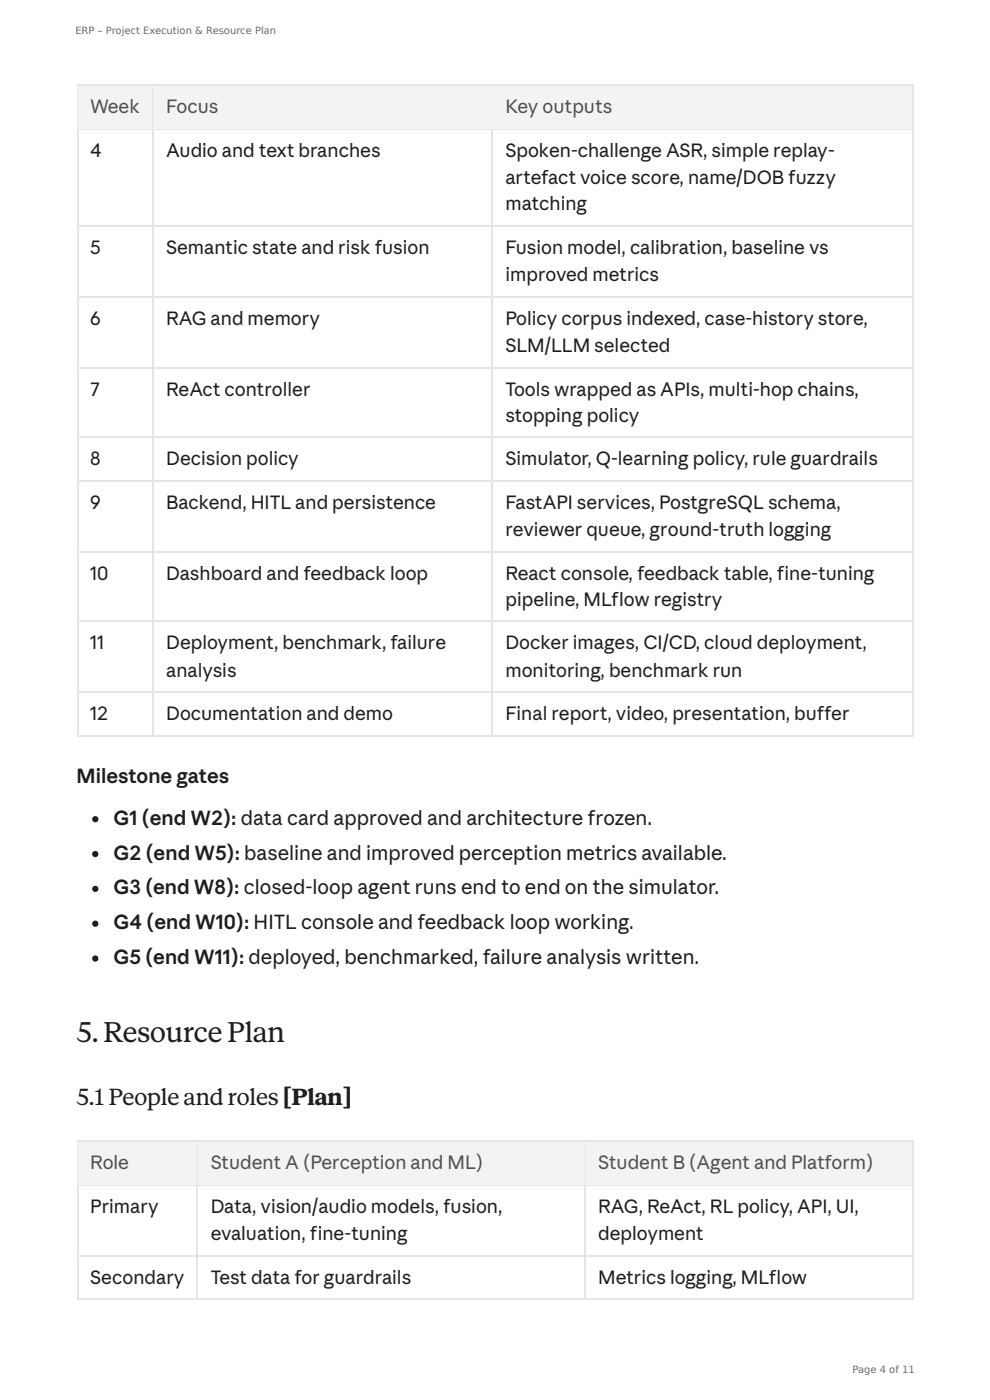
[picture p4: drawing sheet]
<svg xmlns="http://www.w3.org/2000/svg" width="210mm" height="297mm" viewBox="0 0 210 297" stroke-linecap="round" stroke-linejoin="round" font-family="sans-serif">
<defs><g id="words">
<text font-size="5.8" fill="#1f1e1d" x="16.3" y="221.4">5. Resource Plan</text>
<text font-size="4.8" fill="#1f1e1d" x="16.3" y="234.6">5.1 People and roles [Plan]</text>
<g font-size="4.2" fill="#1f1e1d">
<text x="16.3" y="166.2">Milestone gates</text>
<text x="24.1" y="175.2">G1 (end W2): data card approved and architecture frozen.</text>
<text x="24.1" y="182.6">G2 (end W5): baseline and improved perception metrics available.</text>
<text x="24.1" y="190">G3 (end W8): closed-loop agent runs end to end on the simulator.</text>
<text x="24.1" y="197.4">G4 (end W10): HITL console and feedback loop working.</text>
<text x="24.1" y="204.8">G5 (end W11): deployed, benchmarked, failure analysis written.</text>
</g>
<g font-size="4" fill="#52514e">
<text x="19.2" y="24.1">Week</text>
<text x="35.3" y="24.1">Focus</text>
<text x="107.3" y="24.1">Key outputs</text>
<text x="19.2" y="248.4">Role</text>
<text x="44.7" y="248.4">Student A (Perception and ML)</text>
<text x="127" y="248.4">Student B (Agent and Platform)</text>
</g>
<g font-size="4" fill="#1f1e1d">
<text x="19.2" y="33.3">4</text>
<text x="35.3" y="33.3">Audio and text branches</text>
<text x="107.3" y="33.3">Spoken-challenge ASR, simple replay-</text>
<text x="107.3" y="39.1">artefact voice score, name/DOB fuzzy</text>
<text x="107.3" y="44.7">matching</text>
<text x="19.2" y="53.9">5</text>
<text x="35.3" y="53.9">Semantic state and risk fusion</text>
<text x="107.3" y="53.9">Fusion model, calibration, baseline vs</text>
<text x="107.3" y="59.7">improved metrics</text>
<text x="19.2" y="69">6</text>
<text x="35.3" y="69">RAG and memory</text>
<text x="107.3" y="69">Policy corpus indexed, case-history store,</text>
<text x="107.3" y="74.8">SLM/LLM selected</text>
<text x="19.2" y="84">7</text>
<text x="35.3" y="84">ReAct controller</text>
<text x="107.3" y="84">Tools wrapped as APIs, multi-hop chains,</text>
<text x="107.3" y="89.6">stopping policy</text>
<text x="19.2" y="98.8">8</text>
<text x="35.3" y="98.8">Decision policy</text>
<text x="107.3" y="98.8">Simulator, Q-learning policy, rule guardrails</text>
<text x="19.2" y="108.1">9</text>
<text x="35.3" y="108.1">Backend, HITL and persistence</text>
<text x="107.3" y="108.1">FastAPI services, PostgreSQL schema,</text>
<text x="107.3" y="113.9">reviewer queue, ground-truth logging</text>
<text x="19.2" y="123.1">10</text>
<text x="35.3" y="123.1">Dashboard and feedback loop</text>
<text x="107.3" y="123.1">React console, feedback table, fine-tuning</text>
<text x="107.3" y="128.7">pipeline, MLflow registry</text>
<text x="19.2" y="137.9">11</text>
<text x="35.3" y="137.9">Deployment, benchmark, failure</text>
<text x="107.3" y="137.9">Docker images, CI/CD, cloud deployment,</text>
<text x="35.3" y="143.7">analysis</text>
<text x="107.3" y="143.7">monitoring, benchmark run</text>
<text x="19.2" y="153">12</text>
<text x="35.3" y="153">Documentation and demo</text>
<text x="107.3" y="153">Final report, video, presentation, buffer</text>
<text x="19.2" y="257.6">Primary</text>
<text x="44.7" y="257.6">Data, vision/audio models, fusion,</text>
<text x="127" y="257.6">RAG, ReAct, RL policy, API, UI,</text>
<text x="44.7" y="263.4">evaluation, fine-tuning</text>
<text x="127" y="263.4">deployment</text>
<text x="19.2" y="272.7">Secondary</text>
<text x="44.7" y="272.7">Test data for guardrails</text>
<text x="127" y="272.7">Metrics logging, MLflow</text>
</g>
<g font-size="2.1" fill="#6b6b6b">
<text x="16" y="7.1">ERP – Project Execution &amp; Resource Plan</text>
<text x="181" y="291.6">Page 4 of 11</text>
</g>
</g></defs>
<g fill="#1f1e1d">
<circle cx="20.2" cy="174" r=".66"/>
<circle cx="20.2" cy="181.4" r=".66"/>
<circle cx="20.2" cy="188.8" r=".66"/>
<circle cx="20.2" cy="196.2" r=".66"/>
<circle cx="20.2" cy="203.6" r=".66"/>
</g>
<g fill="none" stroke="#e8e5dc" stroke-width=".26">
<path d="M16.4 18.1h177.5M16.5 18v138.4M32.4 18v138.4M104.5 18v138.4M193.8 18v138.4M16.4 27.4h177.5M16.4 48h177.5M16.4 63h177.5M16.4 78.1h177.5M16.4 92.9h177.5M16.4 102.1h177.5M16.4 117.2h177.5"/>
<path d="M16.4 132h177.5M16.4 147h177.5M16.4 156.3h177.5"/>
</g>
<g fill="#f5f3ed">
<path d="M16.6 18.3h15.7v8.9h-15.7z"/>
<path d="M32.5 18.3h71.9v8.9h-71.9z"/>
<path d="M104.6 18.3h89.1v8.9h-89.1z"/>
</g>
<path d="M16.4 242.4h177.5M16.4 251.7h177.5M16.5 242.3v33.5M41.9 242.3v33.5M124.3 242.3v33.5M193.8 242.3v33.5M16.4 266.7h177.5M16.4 276h177.5" fill="none" stroke="#e8e5dc" stroke-width=".26"/>
<path d="M16.4 277.4h.3z" fill="#e8e5dc"/>
<path d="M16.4 277.4h25.6" fill="none" stroke="#e8e5dc" stroke-width=".21"/>
<path d="M41.8 277.4h.2z" fill="#e8e5dc"/>
<path d="M42 277.4h82.5" fill="none" stroke="#e8e5dc" stroke-width=".21"/>
<path d="M124.2 277.4h.3z" fill="#e8e5dc"/>
<path d="M124.5 277.4h69.4" fill="none" stroke="#e8e5dc" stroke-width=".21"/>
<path d="M193.7 277.4h.2z" fill="#e8e5dc"/>
<g fill="#f5f3ed">
<path d="M16.6 242.6h25.2v9h-25.2z"/>
<path d="M42 242.6h82.2v9h-82.2z"/>
<path d="M124.4 242.6h69.3v9h-69.3z"/>
</g>
<use href="#words"/>
</svg>
